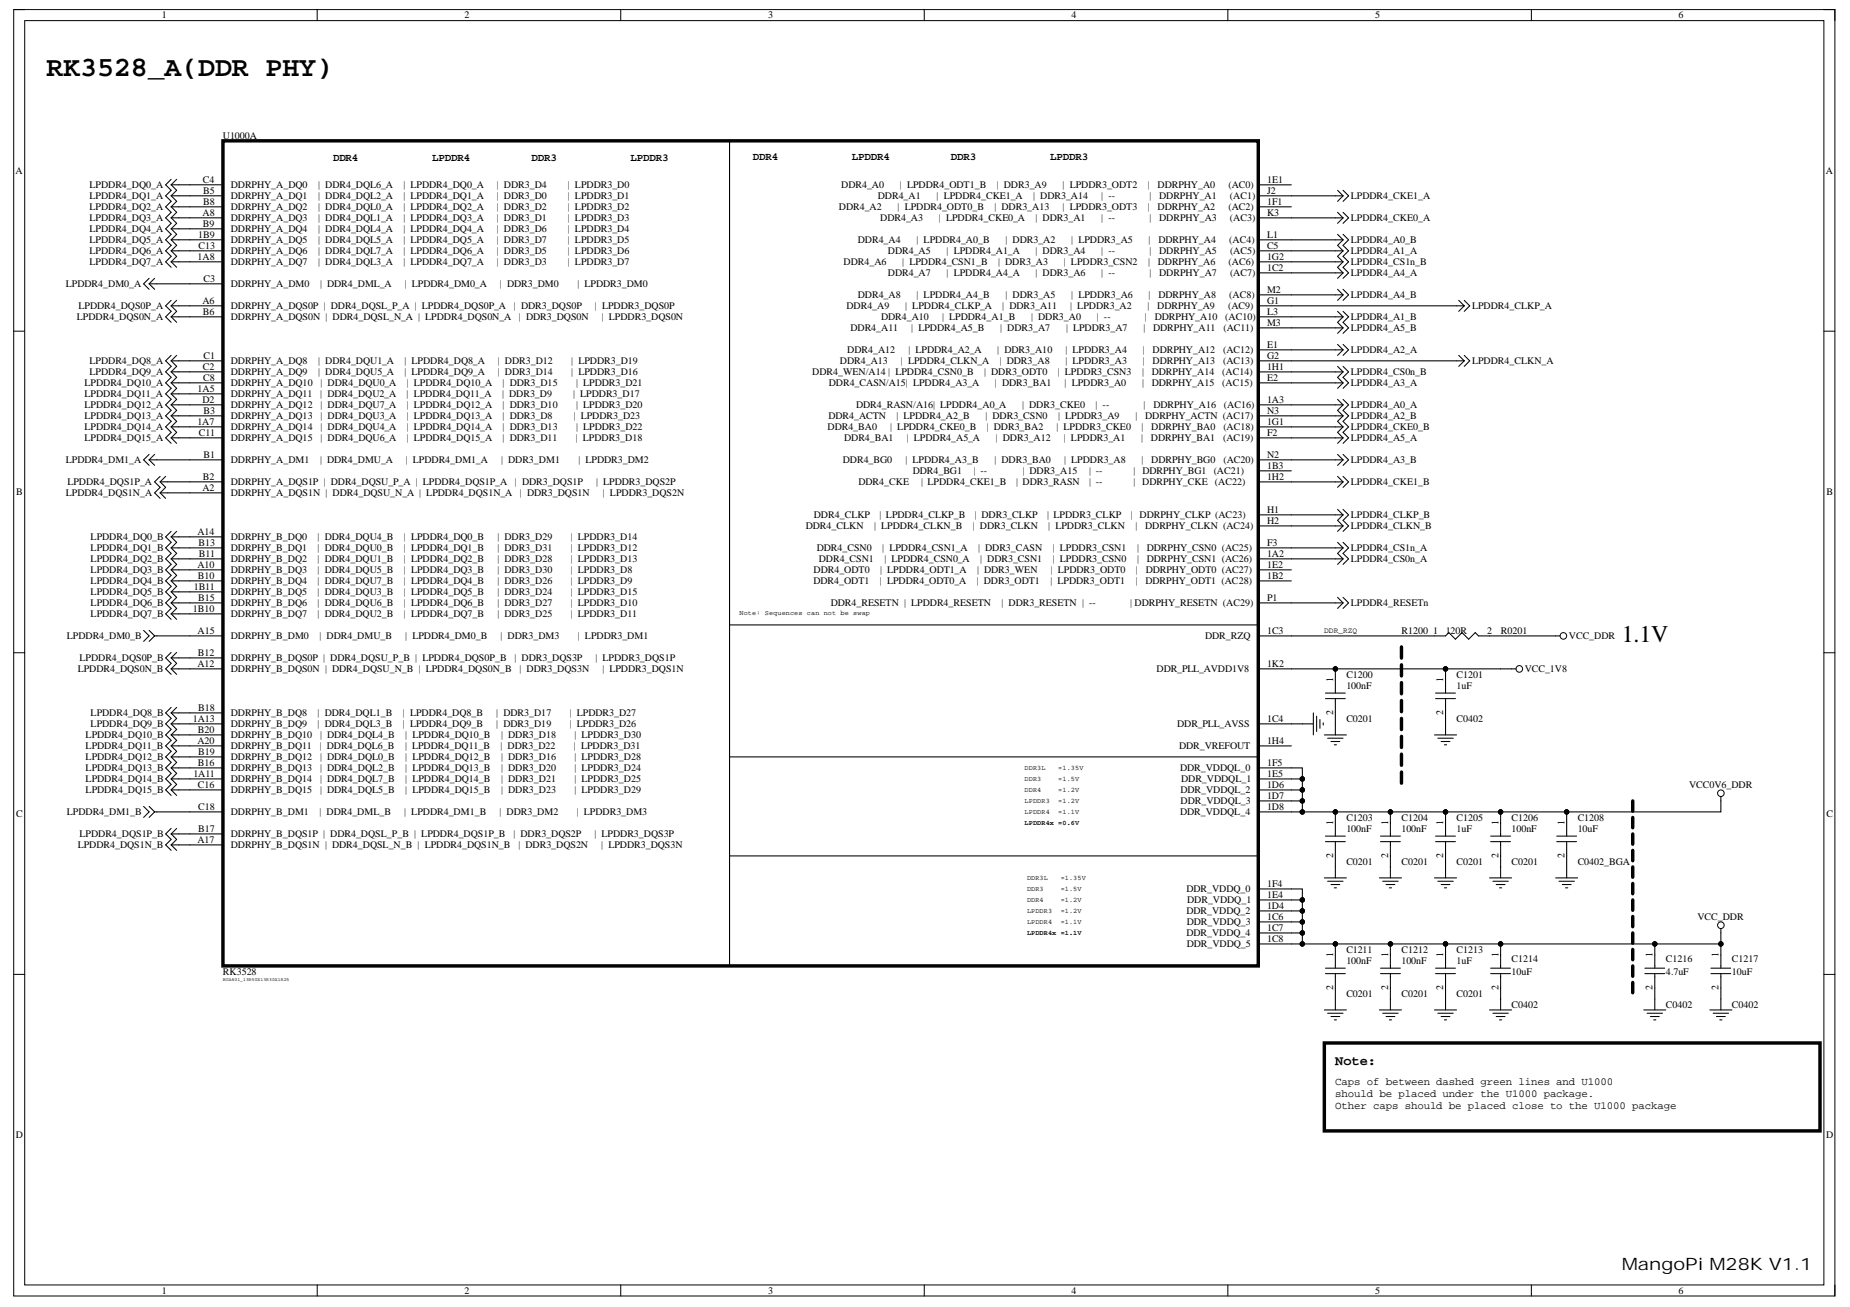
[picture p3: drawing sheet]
<svg xmlns="http://www.w3.org/2000/svg" width="297mm" height="210mm" viewBox="0 0 297 210" stroke-linecap="round" stroke-linejoin="round" font-family="sans-serif">
<defs><g id="words">
<text font-size="4.5" x="7.5" y="12.3">RK3528_A(DDR PHY)</text>
<text font-size="3.8" x="260.4" y="103">1.1V</text>
<text font-size="2.7" x="260.4" y="204">MangoPi M28K V1.1</text>
<text font-size="2.2" x="214.4" y="171.1">Note:</text>
<g font-size="1.7">
<text x="53.5" y="25.8">DDR4</text>
<text x="69.4" y="25.8">LPDDR4</text>
<text x="85.3" y="25.8">DDR3</text>
<text x="101.2" y="25.8">LPDDR3</text>
<text x="120.9" y="25.7">DDR4</text>
<text x="136.8" y="25.7">LPDDR4</text>
<text x="152.7" y="25.7">DDR3</text>
<text x="168.6" y="25.7">LPDDR3</text>
<text x="214.4" y="174.2">Caps of between dashed green lines and U1000</text>
<text x="214.4" y="176.2">should be placed under the U1000 package.</text>
<text x="214.4" y="178.1">Other caps should be placed close to the U1000 package</text>
</g>
<g font-size="1.6">
<text x="26" y="3">1</text>
<text x="74.6" y="3">2</text>
<text x="123.4" y="3">3</text>
<text x="172" y="3">4</text>
<text x="220.8" y="3">5</text>
<text x="269.5" y="3">6</text>
<text x="35.8" y="22.3">U1000A</text>
<text x="2.5" y="27.9">A</text>
<text x="32.6" y="29.3">C4</text>
<text x="203.4" y="29.3">1E1</text>
<text x="293.2" y="27.9">A</text>
<text x="14.4" y="30.2">LPDDR4_DQ0_A</text>
<text x="14.4" y="32">LPDDR4_DQ1_A</text>
<text x="14.4" y="33.8">LPDDR4_DQ2_A</text>
<text x="14.4" y="35.5">LPDDR4_DQ3_A</text>
<text x="32.5" y="34.6">A8</text>
<text x="32.6" y="31.1">B5</text>
<text x="32.6" y="32.9">B8</text>
<text x="37.1" y="30.2">DDRPHY_A_DQ0</text>
<text x="37.1" y="32">DDRPHY_A_DQ1</text>
<text x="37.1" y="33.8">DDRPHY_A_DQ2</text>
<text x="37.1" y="35.5">DDRPHY_A_DQ3</text>
<text x="51.1" y="30.2">| DDR4_DQL6_A</text>
<text x="51.1" y="32">| DDR4_DQL2_A</text>
<text x="51.1" y="33.8">| DDR4_DQL0_A</text>
<text x="51.1" y="35.5">| DDR4_DQL1_A</text>
<text x="64.8" y="30.2">| LPDDR4_DQ0_A</text>
<text x="64.8" y="32">| LPDDR4_DQ1_A</text>
<text x="64.8" y="33.8">| LPDDR4_DQ2_A</text>
<text x="64.8" y="35.5">| LPDDR4_DQ3_A</text>
<text x="79.8" y="30.2">| DDR3_D4</text>
<text x="79.8" y="32">| DDR3_D0</text>
<text x="79.8" y="33.8">| DDR3_D2</text>
<text x="79.8" y="35.5">| DDR3_D1</text>
<text x="91.2" y="30.2">| LPDDR3_D0</text>
<text x="91.2" y="32">| LPDDR3_D1</text>
<text x="91.2" y="33.8">| LPDDR3_D2</text>
<text x="91.2" y="35.5">| LPDDR3_D3</text>
<text x="134.7" y="33.8">DDR4_A2</text>
<text x="135.1" y="30.2">DDR4_A0</text>
<text x="141" y="32">DDR4_A1</text>
<text x="141.3" y="35.5">DDR4_A3</text>
<text x="144.1" y="33.8">| LPDDR4_ODT0_B</text>
<text x="144.5" y="30.2">| LPDDR4_ODT1_B</text>
<text x="150.4" y="32">| LPDDR4_CKE1_A</text>
<text x="150.8" y="35.5">| LPDDR4_CKE0_A</text>
<text x="159.7" y="33.8">| DDR3_A13</text>
<text x="160" y="30.2">| DDR3_A9</text>
<text x="165.9" y="32">| DDR3_A14</text>
<text x="166.3" y="35.5">| DDR3_A1</text>
<text x="170.6" y="33.8">| LPDDR3_ODT3</text>
<text x="170.6" y="30.2">| LPDDR3_ODT2</text>
<text x="176.8" y="32">| --</text>
<text x="176.8" y="35.5">| --</text>
<text x="184.3" y="33.8">|</text>
<text x="184.3" y="30.2">|</text>
<text x="184.6" y="32">|</text>
<text x="184.6" y="35.5">|</text>
<text x="185.9" y="33.8">DDRPHY_A2</text>
<text x="185.9" y="30.2">DDRPHY_A0</text>
<text x="186.1" y="32">DDRPHY_A1</text>
<text x="186.1" y="35.5">DDRPHY_A3</text>
<text x="197.2" y="33.8">(AC2)</text>
<text x="197.2" y="30.2">(AC0)</text>
<text x="197.5" y="32">(AC1)</text>
<text x="197.5" y="35.5">(AC3)</text>
<text x="203.4" y="31.1">J2</text>
<text x="203.4" y="32.9">1F1</text>
<text x="203.4" y="34.6">K3</text>
<text x="216.9" y="32">LPDDR4_CKE1_A</text>
<text x="216.9" y="35.5">LPDDR4_CKE0_A</text>
<text x="14.4" y="37.3">LPDDR4_DQ4_A</text>
<text x="14.4" y="39">LPDDR4_DQ5_A</text>
<text x="14.4" y="40.8">LPDDR4_DQ6_A</text>
<text x="31.7" y="41.7">1A8</text>
<text x="31.8" y="38.2">1B9</text>
<text x="31.9" y="39.9">C13</text>
<text x="32.6" y="36.4">B9</text>
<text x="37.1" y="37.3">DDRPHY_A_DQ4</text>
<text x="37.1" y="39">DDRPHY_A_DQ5</text>
<text x="37.1" y="40.8">DDRPHY_A_DQ6</text>
<text x="51.1" y="37.3">| DDR4_DQL4_A</text>
<text x="51.1" y="39">| DDR4_DQL5_A</text>
<text x="51.1" y="40.8">| DDR4_DQL7_A</text>
<text x="64.8" y="37.3">| LPDDR4_DQ4_A</text>
<text x="64.8" y="39">| LPDDR4_DQ5_A</text>
<text x="64.8" y="40.8">| LPDDR4_DQ6_A</text>
<text x="79.8" y="37.3">| DDR3_D6</text>
<text x="79.8" y="39">| DDR3_D7</text>
<text x="79.8" y="40.8">| DDR3_D5</text>
<text x="91.2" y="37.3">| LPDDR3_D4</text>
<text x="91.2" y="39">| LPDDR3_D5</text>
<text x="91.2" y="40.8">| LPDDR3_D6</text>
<text x="137.7" y="39">DDR4_A4</text>
<text x="142.6" y="40.8">DDR4_A5</text>
<text x="147.2" y="39">| LPDDR4_A0_B</text>
<text x="152" y="40.8">| LPDDR4_A1_A</text>
<text x="161.4" y="39">| DDR3_A2</text>
<text x="166.3" y="40.8">| DDR3_A4</text>
<text x="172" y="39">| LPDDR3_A5</text>
<text x="176.8" y="40.8">| --</text>
<text x="184.4" y="39">|</text>
<text x="184.6" y="40.8">|</text>
<text x="186" y="39">DDRPHY_A4</text>
<text x="186.1" y="40.8">DDRPHY_A5</text>
<text x="197.4" y="39">(AC4)</text>
<text x="197.5" y="40.8">(AC5)</text>
<text x="203.4" y="38.2">L1</text>
<text x="203.4" y="39.9">C5</text>
<text x="203.4" y="41.7">1G2</text>
<text x="216.9" y="39">LPDDR4_A0_B</text>
<text x="216.9" y="40.8">LPDDR4_A1_A</text>
<text x="10.6" y="46.1">LPDDR4_DM0_A</text>
<text x="14.4" y="42.6">LPDDR4_DQ7_A</text>
<text x="32.7" y="45.2">C3</text>
<text x="37.1" y="42.6">DDRPHY_A_DQ7</text>
<text x="37.1" y="46.1">DDRPHY_A_DM0</text>
<text x="51.1" y="42.6">| DDR4_DQL3_A</text>
<text x="51.4" y="46.1">| DDR4_DML_A</text>
<text x="64.8" y="42.6">| LPDDR4_DQ7_A</text>
<text x="65" y="46.1">| LPDDR4_DM0_A</text>
<text x="79.8" y="42.6">| DDR3_D3</text>
<text x="80.3" y="46.1">| DDR3_DM0</text>
<text x="91.2" y="42.6">| LPDDR3_D7</text>
<text x="92.7" y="46.1">| LPDDR3_DM0</text>
<text x="135.5" y="42.6">DDR4_A6</text>
<text x="137.7" y="47.9">DDR4_A8</text>
<text x="142.6" y="44.3">DDR4_A7</text>
<text x="144.9" y="42.6">| LPDDR4_CSN1_B</text>
<text x="147.2" y="47.9">| LPDDR4_A4_B</text>
<text x="152" y="44.3">| LPDDR4_A4_A</text>
<text x="160.3" y="42.6">| DDR3_A3</text>
<text x="161.4" y="47.9">| DDR3_A5</text>
<text x="166.3" y="44.3">| DDR3_A6</text>
<text x="170.8" y="42.6">| LPDDR3_CSN2</text>
<text x="172" y="47.9">| LPDDR3_A6</text>
<text x="176.8" y="44.3">| --</text>
<text x="184.3" y="42.6">|</text>
<text x="184.4" y="47.9">|</text>
<text x="184.6" y="44.3">|</text>
<text x="185.9" y="42.6">DDRPHY_A6</text>
<text x="186" y="47.9">DDRPHY_A8</text>
<text x="186.1" y="44.3">DDRPHY_A7</text>
<text x="197.3" y="42.6">(AC6)</text>
<text x="197.4" y="47.9">(AC8)</text>
<text x="197.5" y="44.3">(AC7)</text>
<text x="203.4" y="43.4">1C2</text>
<text x="203.4" y="47">M2</text>
<text x="216.9" y="42.6">LPDDR4_CS1n_B</text>
<text x="216.9" y="44.3">LPDDR4_A4_A</text>
<text x="216.9" y="47.9">LPDDR4_A4_B</text>
<text x="12.4" y="51.4">LPDDR4_DQS0N_A</text>
<text x="12.6" y="49.7">LPDDR4_DQS0P_A</text>
<text x="32.5" y="48.8">A6</text>
<text x="32.6" y="50.5">B6</text>
<text x="37.1" y="49.7">DDRPHY_A_DQS0P | DDR4_DQSL_P_A | LPDDR4_DQS0P_A</text>
<text x="37.1" y="51.4">DDRPHY_A_DQS0N | DDR4_DQSL_N_A | LPDDR4_DQS0N_A</text>
<text x="82.5" y="49.7">| DDR3_DQS0P</text>
<text x="83.3" y="51.4">| DDR3_DQS0N</text>
<text x="95.5" y="49.7">| LPDDR3_DQS0P</text>
<text x="96.6" y="51.4">| LPDDR3_DQS0N</text>
<text x="135.9" y="49.7">DDR4_A9</text>
<text x="136.6" y="53.2">DDR4_A11</text>
<text x="141.5" y="51.4">DDR4_A10</text>
<text x="145.3" y="49.7">| LPDDR4_CLKP_A</text>
<text x="146.3" y="53.2">| LPDDR4_A5_B</text>
<text x="151.3" y="51.4">| LPDDR4_A1_B</text>
<text x="160.6" y="53.2">| DDR3_A7</text>
<text x="160.9" y="49.7">| DDR3_A11</text>
<text x="165.5" y="51.4">| DDR3_A0</text>
<text x="171.2" y="53.2">| LPDDR3_A7</text>
<text x="171.8" y="49.7">| LPDDR3_A2</text>
<text x="176.1" y="51.4">| --</text>
<text x="183.6" y="53.2">|</text>
<text x="183.8" y="51.4">|</text>
<text x="184.3" y="49.7">|</text>
<text x="185.1" y="53.2">DDRPHY_A11</text>
<text x="185.4" y="51.4">DDRPHY_A10</text>
<text x="185.8" y="49.7">DDRPHY_A9</text>
<text x="196.4" y="53.2">(AC11)</text>
<text x="196.7" y="51.4">(AC10)</text>
<text x="197.2" y="49.7">(AC9)</text>
<text x="203.4" y="48.8">G1</text>
<text x="203.4" y="50.5">L3</text>
<text x="203.4" y="52.3">M3</text>
<text x="216.9" y="51.4">LPDDR4_A1_B</text>
<text x="216.9" y="53.2">LPDDR4_A5_B</text>
<text x="236.3" y="49.7">LPDDR4_CLKP_A</text>
<text x="14.4" y="58.5">LPDDR4_DQ8_A</text>
<text x="32.6" y="59.4">C2</text>
<text x="32.7" y="57.6">C1</text>
<text x="37.1" y="58.5">DDRPHY_A_DQ8</text>
<text x="51.1" y="58.5">| DDR4_DQU1_A</text>
<text x="64.9" y="58.5">| LPDDR4_DQ8_A</text>
<text x="79.9" y="58.5">| DDR3_D12</text>
<text x="91.7" y="58.5">| LPDDR3_D19</text>
<text x="134.9" y="58.5">DDR4_A13</text>
<text x="136" y="56.7">DDR4_A12</text>
<text x="144.7" y="58.5">| LPDDR4_CLKN_A</text>
<text x="145.9" y="56.7">| LPDDR4_A2_A</text>
<text x="160.1" y="56.7">| DDR3_A10</text>
<text x="160.5" y="58.5">| DDR3_A8</text>
<text x="171.1" y="58.5">| LPDDR3_A3</text>
<text x="171.1" y="56.7">| LPDDR3_A4</text>
<text x="183.5" y="58.5">|</text>
<text x="183.5" y="56.7">|</text>
<text x="185.1" y="58.5">DDRPHY_A13</text>
<text x="185.1" y="56.7">DDRPHY_A12</text>
<text x="196.4" y="58.5">(AC13)</text>
<text x="196.4" y="56.7">(AC12)</text>
<text x="203.4" y="55.8">E1</text>
<text x="203.4" y="57.6">G2</text>
<text x="203.4" y="59.4">1H1</text>
<text x="216.9" y="56.7">LPDDR4_A2_A</text>
<text x="236.3" y="58.5">LPDDR4_CLKN_A</text>
<text x="13.6" y="62">LPDDR4_DQ10_A</text>
<text x="13.6" y="63.8">LPDDR4_DQ11_A</text>
<text x="13.6" y="65.5">LPDDR4_DQ12_A</text>
<text x="14.4" y="60.3">LPDDR4_DQ9_A</text>
<text x="31.7" y="62.9">1A5</text>
<text x="32.5" y="64.7">D2</text>
<text x="32.6" y="61.1">C8</text>
<text x="37.1" y="60.3">DDRPHY_A_DQ9</text>
<text x="37.1" y="62">DDRPHY_A_DQ10</text>
<text x="37.1" y="63.8">DDRPHY_A_DQ11</text>
<text x="37.1" y="65.5">DDRPHY_A_DQ12</text>
<text x="51.1" y="60.3">| DDR4_DQU5_A</text>
<text x="51.4" y="63.8">| DDR4_DQU2_A</text>
<text x="51.5" y="62">| DDR4_DQU0_A</text>
<text x="51.5" y="65.5">| DDR4_DQU7_A</text>
<text x="64.9" y="60.3">| LPDDR4_DQ9_A</text>
<text x="65.3" y="63.8">| LPDDR4_DQ11_A</text>
<text x="65.3" y="62">| LPDDR4_DQ10_A</text>
<text x="65.3" y="65.5">| LPDDR4_DQ12_A</text>
<text x="79.9" y="60.3">| DDR3_D14</text>
<text x="80.6" y="63.8">| DDR3_D9</text>
<text x="80.7" y="62">| DDR3_D15</text>
<text x="80.7" y="65.5">| DDR3_D10</text>
<text x="91.7" y="60.3">| LPDDR3_D16</text>
<text x="92" y="63.8">| LPDDR3_D17</text>
<text x="92.5" y="62">| LPDDR3_D21</text>
<text x="92.5" y="65.5">| LPDDR3_D20</text>
<text x="130.4" y="60.3">DDR4_WEN/A14 | LPDDR4_CSN0_B</text>
<text x="133.1" y="62">DDR4_CASN/A15| LPDDR4_A3_A</text>
<text x="137.4" y="65.5">DDR4_RASN/A16| LPDDR4_A0_A</text>
<text x="158" y="60.3">| DDR3_ODT0</text>
<text x="159.7" y="62">| DDR3_BA1</text>
<text x="164.1" y="65.5">| DDR3_CKE0</text>
<text x="169.8" y="60.3">| LPDDR3_CSN3</text>
<text x="170.9" y="62">| LPDDR3_A0</text>
<text x="175.9" y="65.5">| --</text>
<text x="183.4" y="60.3">|</text>
<text x="183.4" y="62">|</text>
<text x="183.6" y="65.5">|</text>
<text x="184.9" y="60.3">DDRPHY_A14</text>
<text x="184.9" y="62">DDRPHY_A15</text>
<text x="185.2" y="65.5">DDRPHY_A16</text>
<text x="196.2" y="60.3">(AC14)</text>
<text x="196.3" y="62">(AC15)</text>
<text x="196.5" y="65.5">(AC16)</text>
<text x="203.4" y="61.1">E2</text>
<text x="203.4" y="64.7">1A3</text>
<text x="216.9" y="60.3">LPDDR4_CS0n_B</text>
<text x="216.9" y="62">LPDDR4_A3_A</text>
<text x="216.9" y="65.5">LPDDR4_A0_A</text>
<text x="13.6" y="67.3">LPDDR4_DQ13_A</text>
<text x="13.6" y="69.1">LPDDR4_DQ14_A</text>
<text x="13.6" y="70.8">LPDDR4_DQ15_A</text>
<text x="31.7" y="68.2">1A7</text>
<text x="31.9" y="70">C11</text>
<text x="32.7" y="66.4">B3</text>
<text x="37.1" y="67.3">DDRPHY_A_DQ13</text>
<text x="37.1" y="69.1">DDRPHY_A_DQ14</text>
<text x="37.1" y="70.8">DDRPHY_A_DQ15</text>
<text x="51.5" y="67.3">| DDR4_DQU3_A</text>
<text x="51.5" y="69.1">| DDR4_DQU4_A</text>
<text x="51.5" y="70.8">| DDR4_DQU6_A</text>
<text x="65.3" y="67.3">| LPDDR4_DQ13_A</text>
<text x="65.3" y="69.1">| LPDDR4_DQ14_A</text>
<text x="65.3" y="70.8">| LPDDR4_DQ15_A</text>
<text x="80.7" y="67.3">| DDR3_D8</text>
<text x="80.7" y="69.1">| DDR3_D13</text>
<text x="80.7" y="70.8">| DDR3_D11</text>
<text x="92.1" y="67.3">| LPDDR3_D23</text>
<text x="92.4" y="70.8">| LPDDR3_D18</text>
<text x="92.5" y="69.1">| LPDDR3_D22</text>
<text x="132.9" y="69.1">DDR4_BA0</text>
<text x="133" y="67.3">DDR4_ACTN</text>
<text x="135.5" y="70.8">DDR4_BA1</text>
<text x="142.9" y="69.1">| LPDDR4_CKE0_B</text>
<text x="143.9" y="67.3">| LPDDR4_A2_B</text>
<text x="145.6" y="70.8">| LPDDR4_A5_A</text>
<text x="158.2" y="67.3">| DDR3_CSN0</text>
<text x="158.4" y="69.1">| DDR3_BA2</text>
<text x="159.9" y="70.8">| DDR3_A12</text>
<text x="169.6" y="69.1">| LPDDR3_CKE0</text>
<text x="169.9" y="67.3">| LPDDR3_A9</text>
<text x="170.8" y="70.8">| LPDDR3_A1</text>
<text x="182.3" y="67.3">|</text>
<text x="183.2" y="70.8">|</text>
<text x="183.3" y="69.1">|</text>
<text x="183.9" y="67.3">DDRPHY_ACTN (AC17)</text>
<text x="184.8" y="70.8">DDRPHY_BA1</text>
<text x="184.8" y="69.1">DDRPHY_BA0</text>
<text x="196.4" y="70.8">(AC19)</text>
<text x="196.4" y="69.1">(AC18)</text>
<text x="203.4" y="66.4">N3</text>
<text x="203.4" y="68.2">1G1</text>
<text x="203.4" y="70">F2</text>
<text x="216.9" y="67.3">LPDDR4_A2_B</text>
<text x="216.9" y="69.1">LPDDR4_CKE0_B</text>
<text x="216.9" y="70.8">LPDDR4_A5_A</text>
<text x="10.6" y="74.4">LPDDR4_DM1_A</text>
<text x="10.8" y="77.9">LPDDR4_DQS1P_A</text>
<text x="32.6" y="77">B2</text>
<text x="32.7" y="73.5">B1</text>
<text x="37.1" y="74.4">DDRPHY_A_DM1</text>
<text x="37.1" y="77.9">DDRPHY_A_DQS1P | DDR4_DQSU_P_A | LPDDR4_DQS1P_A</text>
<text x="51.4" y="74.4">| DDR4_DMU_A</text>
<text x="65.2" y="74.4">| LPDDR4_DM1_A</text>
<text x="80.4" y="74.4">| DDR3_DM1</text>
<text x="82.7" y="77.9">| DDR3_DQS1P</text>
<text x="92.9" y="74.4">| LPDDR3_DM2</text>
<text x="95.7" y="77.9">| LPDDR3_DQS2P</text>
<text x="135.3" y="74.4">DDR4_BG0</text>
<text x="137.8" y="77.9">DDR4_CKE</text>
<text x="145.4" y="74.4">| LPDDR4_A3_B</text>
<text x="146.5" y="76.2">DDR4_BG1</text>
<text x="147.9" y="77.9">| LPDDR4_CKE1_B</text>
<text x="156.4" y="76.2">| --</text>
<text x="159.7" y="74.4">| DDR3_BA0</text>
<text x="163.1" y="77.9">| DDR3_RASN</text>
<text x="164.2" y="76.2">| DDR3_A15</text>
<text x="170.9" y="74.4">| LPDDR3_A8</text>
<text x="174.9" y="77.9">| --</text>
<text x="174.9" y="76.2">| --</text>
<text x="182" y="77.9">| DDRPHY_CKE</text>
<text x="182" y="76.2">| DDRPHY_BG1</text>
<text x="183.3" y="74.4">|</text>
<text x="184.8" y="74.4">DDRPHY_BG0</text>
<text x="194.9" y="76.2">(AC21)</text>
<text x="195.1" y="77.9">(AC22)</text>
<text x="196.4" y="74.4">(AC20)</text>
<text x="203.4" y="73.5">N2</text>
<text x="203.4" y="75.3">1B3</text>
<text x="203.4" y="77">1H2</text>
<text x="216.9" y="74.4">LPDDR4_A3_B</text>
<text x="216.9" y="77.9">LPDDR4_CKE1_B</text>
<text x="2.6" y="79.5">B</text>
<text x="10.6" y="79.7">LPDDR4_DQS1N_A</text>
<text x="32.5" y="78.8">A2</text>
<text x="37.1" y="79.7">DDRPHY_A_DQS1N | DDR4_DQSU_N_A | LPDDR4_DQS1N_A</text>
<text x="83.5" y="79.7">| DDR3_DQS1N</text>
<text x="96.8" y="79.7">| LPDDR3_DQS2N</text>
<text x="130.7" y="83.2">DDR4_CLKP</text>
<text x="141.2" y="83.2">| LPDDR4_CLKP_B</text>
<text x="156.5" y="83.2">| DDR3_CLKP</text>
<text x="168.1" y="83.2">| LPDDR3_CLKP</text>
<text x="181.5" y="83.2">| DDRPHY_CLKP (AC23)</text>
<text x="203.4" y="82.3">H1</text>
<text x="216.9" y="83.2">LPDDR4_CLKP_B</text>
<text x="293.2" y="79.5">B</text>
<text x="14.6" y="86.8">LPDDR4_DQ0_B</text>
<text x="14.6" y="88.5">LPDDR4_DQ1_B</text>
<text x="31.7" y="85.9">A14</text>
<text x="31.9" y="87.7">B13</text>
<text x="31.9" y="89.4">B11</text>
<text x="37.1" y="86.8">DDRPHY_B_DQ0</text>
<text x="37.1" y="88.5">DDRPHY_B_DQ1</text>
<text x="51" y="86.8">| DDR4_DQU4_B</text>
<text x="51" y="88.5">| DDR4_DQU0_B</text>
<text x="64.9" y="86.8">| LPDDR4_DQ0_B</text>
<text x="64.9" y="88.5">| LPDDR4_DQ1_B</text>
<text x="79.9" y="86.8">| DDR3_D29</text>
<text x="79.9" y="88.5">| DDR3_D31</text>
<text x="91.6" y="86.8">| LPDDR3_D14</text>
<text x="91.6" y="88.5">| LPDDR3_D12</text>
<text x="129.4" y="85">DDR4_CLKN</text>
<text x="131.1" y="88.5">DDR4_CSN0</text>
<text x="140.3" y="85">| LPDDR4_CLKN_B</text>
<text x="141.7" y="88.5">| LPDDR4_CSN1_A</text>
<text x="156.2" y="85">| DDR3_CLKN</text>
<text x="157" y="88.5">| DDR3_CASN</text>
<text x="168.3" y="85">| LPDDR3_CLKN</text>
<text x="169" y="88.5">| LPDDR3_CSN1</text>
<text x="182.3" y="85">|</text>
<text x="182.6" y="88.5">|</text>
<text x="183.9" y="85">DDRPHY_CLKN (AC24)</text>
<text x="184.1" y="88.5">DDRPHY_CSN0 (AC25)</text>
<text x="203.4" y="84.1">H2</text>
<text x="203.4" y="87.7">F3</text>
<text x="203.4" y="89.4">1A2</text>
<text x="216.9" y="85">LPDDR4_CLKN_B</text>
<text x="216.9" y="88.5">LPDDR4_CS1n_A</text>
<text x="14.6" y="90.3">LPDDR4_DQ2_B</text>
<text x="14.6" y="92">LPDDR4_DQ3_B</text>
<text x="14.6" y="93.8">LPDDR4_DQ4_B</text>
<text x="14.6" y="95.6">LPDDR4_DQ5_B</text>
<text x="31.1" y="94.7">1B11</text>
<text x="31.7" y="91.2">A10</text>
<text x="31.8" y="92.9">B10</text>
<text x="37.1" y="90.3">DDRPHY_B_DQ2</text>
<text x="37.1" y="92">DDRPHY_B_DQ3</text>
<text x="37.1" y="93.8">DDRPHY_B_DQ4</text>
<text x="37.1" y="95.6">DDRPHY_B_DQ5</text>
<text x="51" y="90.3">| DDR4_DQU1_B</text>
<text x="51" y="92">| DDR4_DQU5_B</text>
<text x="51" y="93.8">| DDR4_DQU7_B</text>
<text x="51" y="95.6">| DDR4_DQU3_B</text>
<text x="64.9" y="90.3">| LPDDR4_DQ2_B</text>
<text x="64.9" y="92">| LPDDR4_DQ3_B</text>
<text x="64.9" y="93.8">| LPDDR4_DQ4_B</text>
<text x="64.9" y="95.6">| LPDDR4_DQ5_B</text>
<text x="79.9" y="90.3">| DDR3_D28</text>
<text x="79.9" y="92">| DDR3_D30</text>
<text x="79.9" y="93.8">| DDR3_D26</text>
<text x="79.9" y="95.6">| DDR3_D24</text>
<text x="91.6" y="90.3">| LPDDR3_D13</text>
<text x="91.6" y="92">| LPDDR3_D8</text>
<text x="91.6" y="93.8">| LPDDR3_D9</text>
<text x="91.6" y="95.6">| LPDDR3_D15</text>
<text x="130.6" y="93.8">DDR4_ODT1</text>
<text x="130.6" y="92">DDR4_ODT0</text>
<text x="131.5" y="90.3">DDR4_CSN1</text>
<text x="141.3" y="93.8">| LPDDR4_ODT0_A</text>
<text x="141.3" y="92">| LPDDR4_ODT1_A</text>
<text x="142" y="90.3">| LPDDR4_CSN0_A</text>
<text x="156.8" y="93.8">| DDR3_ODT1</text>
<text x="156.9" y="92">| DDR3_WEN</text>
<text x="157.4" y="90.3">| DDR3_CSN1</text>
<text x="168.7" y="93.8">| LPDDR3_ODT1</text>
<text x="168.7" y="92">| LPDDR3_ODT0</text>
<text x="169" y="90.3">| LPDDR3_CSN0</text>
<text x="182.3" y="93.8">|</text>
<text x="182.4" y="92">|</text>
<text x="182.6" y="90.3">|</text>
<text x="183.9" y="93.8">DDRPHY_ODT1 (AC28)</text>
<text x="184" y="92">DDRPHY_ODT0 (AC27)</text>
<text x="184.1" y="90.3">DDRPHY_CSN1 (AC26)</text>
<text x="203.4" y="91.2">1E2</text>
<text x="203.4" y="92.9">1B2</text>
<text x="216.9" y="90.3">LPDDR4_CS0n_A</text>
<text x="14.6" y="97.3">LPDDR4_DQ6_B</text>
<text x="14.6" y="99.1">LPDDR4_DQ7_B</text>
<text x="31" y="98.2">1B10</text>
<text x="31.7" y="101.8">A15</text>
<text x="31.8" y="96.5">B15</text>
<text x="37.1" y="97.3">DDRPHY_B_DQ6</text>
<text x="37.1" y="99.1">DDRPHY_B_DQ7</text>
<text x="51" y="97.3">| DDR4_DQU6_B</text>
<text x="51" y="99.1">| DDR4_DQU2_B</text>
<text x="64.9" y="97.3">| LPDDR4_DQ6_B</text>
<text x="64.9" y="99.1">| LPDDR4_DQ7_B</text>
<text x="79.9" y="97.3">| DDR3_D27</text>
<text x="79.9" y="99.1">| DDR3_D25</text>
<text x="91.6" y="97.3">| LPDDR3_D10</text>
<text x="91.6" y="99.1">| LPDDR3_D11</text>
<text x="133.4" y="97.3">DDR4_RESETN | LPDDR4_RESETN</text>
<text x="160.8" y="97.3">| DDR3_RESETN | --</text>
<text x="181.5" y="97.3">| DDRPHY_RESETN (AC29)</text>
<text x="203.4" y="96.5">P1</text>
<text x="203.4" y="101.8">1C3</text>
<text x="216.9" y="97.3">LPDDR4_RESETn</text>
<text x="225" y="101.8">R1200</text>
<text x="230.1" y="101.8">1</text>
<text x="232.1" y="101.8">120R</text>
<text x="238.8" y="101.8">2</text>
<text x="241" y="101.8">R0201</text>
<text x="10.7" y="102.7">LPDDR4_DM0_B</text>
<text x="12.5" y="107.9">LPDDR4_DQS0N_B</text>
<text x="12.8" y="106.2">LPDDR4_DQS0P_B</text>
<text x="31.7" y="107.1">A12</text>
<text x="31.8" y="105.3">B12</text>
<text x="37.1" y="102.7">DDRPHY_B_DM0</text>
<text x="37.1" y="106.2">DDRPHY_B_DQS0P | DDR4_DQSU_P_B | LPDDR4_DQS0P_B</text>
<text x="37.1" y="107.9">DDRPHY_B_DQS0N | DDR4_DQSU_N_B | LPDDR4_DQS0N_B</text>
<text x="51.3" y="102.7">| DDR4_DMU_B</text>
<text x="65.1" y="102.7">| LPDDR4_DM0_B</text>
<text x="80.4" y="102.7">| DDR3_DM3</text>
<text x="82.6" y="106.2">| DDR3_DQS3P</text>
<text x="83.4" y="107.9">| DDR3_DQS3N</text>
<text x="92.8" y="102.7">| LPDDR3_DM1</text>
<text x="95.6" y="106.2">| LPDDR3_DQS1P</text>
<text x="96.7" y="107.9">| LPDDR3_DQS1N</text>
<text x="185.7" y="107.9">DDR_PLL_AVDD1V8</text>
<text x="193.5" y="102.7">DDR_RZQ</text>
<text x="203.4" y="107.1">1K2</text>
<text x="244.8" y="107.9">VCC_1V8</text>
<text x="251.9" y="102.7">VCC_DDR</text>
<text x="214.1" y="109.5" transform="rotate(-90 214.1 109.5)">1</text>
<text x="216.2" y="108.8">C1200</text>
<text x="216.2" y="110.6">100nF</text>
<text x="231.7" y="109.5" transform="rotate(-90 231.7 109.5)">1</text>
<text x="233.9" y="108.8">C1201</text>
<text x="233.9" y="110.6">1uF</text>
<text x="13.7" y="118.5">LPDDR4_DQ10_B</text>
<text x="14.6" y="115">LPDDR4_DQ8_B</text>
<text x="14.6" y="116.8">LPDDR4_DQ9_B</text>
<text x="31" y="115.9">1A13</text>
<text x="31.7" y="119.4">A20</text>
<text x="31.8" y="117.7">B20</text>
<text x="31.8" y="114.2">B18</text>
<text x="37.1" y="115">DDRPHY_B_DQ8</text>
<text x="37.1" y="116.8">DDRPHY_B_DQ9</text>
<text x="37.1" y="118.5">DDRPHY_B_DQ10</text>
<text x="51" y="115">| DDR4_DQL1_B</text>
<text x="51" y="116.8">| DDR4_DQL3_B</text>
<text x="51.4" y="118.5">| DDR4_DQL4_B</text>
<text x="64.7" y="115">| LPDDR4_DQ8_B</text>
<text x="64.7" y="116.8">| LPDDR4_DQ9_B</text>
<text x="65.1" y="118.5">| LPDDR4_DQ10_B</text>
<text x="79.7" y="115">| DDR3_D17</text>
<text x="79.7" y="116.8">| DDR3_D19</text>
<text x="80.4" y="118.5">| DDR3_D18</text>
<text x="91.5" y="115">| LPDDR3_D27</text>
<text x="91.5" y="116.8">| LPDDR3_D26</text>
<text x="92.2" y="118.5">| LPDDR3_D30</text>
<text x="189" y="116.8">DDR_PLL_AVSS</text>
<text x="203.4" y="119.4">1H4</text>
<text x="203.4" y="115.9">1C4</text>
<text x="214.1" y="114.9" transform="rotate(-90 214.1 114.9)">2</text>
<text x="216.2" y="115.9">C0201</text>
<text x="231.7" y="114.9" transform="rotate(-90 231.7 114.9)">2</text>
<text x="233.9" y="115.9">C0402</text>
<text x="13.7" y="120.3">LPDDR4_DQ11_B</text>
<text x="13.7" y="122.1">LPDDR4_DQ12_B</text>
<text x="13.7" y="123.9">LPDDR4_DQ13_B</text>
<text x="13.7" y="125.6">LPDDR4_DQ14_B</text>
<text x="31.1" y="124.7">1A11</text>
<text x="31.8" y="123">B16</text>
<text x="31.8" y="121.2">B19</text>
<text x="37.1" y="120.3">DDRPHY_B_DQ11</text>
<text x="37.1" y="122.1">DDRPHY_B_DQ12</text>
<text x="37.1" y="123.9">DDRPHY_B_DQ13</text>
<text x="37.1" y="125.6">DDRPHY_B_DQ14</text>
<text x="51.3" y="120.3">| DDR4_DQL6_B</text>
<text x="51.4" y="122.1">| DDR4_DQL0_B</text>
<text x="51.4" y="123.9">| DDR4_DQL2_B</text>
<text x="51.4" y="125.6">| DDR4_DQL7_B</text>
<text x="65" y="120.3">| LPDDR4_DQ11_B</text>
<text x="65.1" y="122.1">| LPDDR4_DQ12_B</text>
<text x="65.1" y="123.9">| LPDDR4_DQ13_B</text>
<text x="65.1" y="125.6">| LPDDR4_DQ14_B</text>
<text x="80.4" y="120.3">| DDR3_D22</text>
<text x="80.4" y="122.1">| DDR3_D16</text>
<text x="80.4" y="123.9">| DDR3_D20</text>
<text x="80.4" y="125.6">| DDR3_D21</text>
<text x="92.2" y="120.3">| LPDDR3_D31</text>
<text x="92.2" y="122.1">| LPDDR3_D28</text>
<text x="92.2" y="123.9">| LPDDR3_D24</text>
<text x="92.2" y="125.6">| LPDDR3_D25</text>
<text x="189.3" y="120.3">DDR_VREFOUT</text>
<text x="189.5" y="123.9">DDR_VDDQL_0</text>
<text x="189.6" y="125.6">DDR_VDDQL_1</text>
<text x="203.4" y="123">1F5</text>
<text x="203.4" y="124.7">1E5</text>
<text x="2.6" y="131.2">C</text>
<text x="10.7" y="130.9">LPDDR4_DM1_B</text>
<text x="13.7" y="127.4">LPDDR4_DQ15_B</text>
<text x="31.8" y="126.5">C16</text>
<text x="31.8" y="130">C18</text>
<text x="37.1" y="127.4">DDRPHY_B_DQ15</text>
<text x="37.1" y="130.9">DDRPHY_B_DM1</text>
<text x="51.3" y="130.9">| DDR4_DML_B</text>
<text x="51.4" y="127.4">| DDR4_DQL5_B</text>
<text x="64.9" y="130.9">| LPDDR4_DM1_B</text>
<text x="65.1" y="127.4">| LPDDR4_DQ15_B</text>
<text x="80.2" y="130.9">| DDR3_DM2</text>
<text x="80.4" y="127.4">| DDR3_D23</text>
<text x="92.2" y="127.4">| LPDDR3_D29</text>
<text x="92.6" y="130.9">| LPDDR3_DM3</text>
<text x="189.5" y="130.9">DDR_VDDQL_4</text>
<text x="189.5" y="127.4">DDR_VDDQL_2</text>
<text x="189.6" y="129.2">DDR_VDDQL_3</text>
<text x="203.4" y="126.5">1D6</text>
<text x="203.4" y="128.3">1D7</text>
<text x="203.4" y="130">1D8</text>
<text x="216.2" y="131.8">C1203</text>
<text x="225" y="131.8">C1204</text>
<text x="233.9" y="131.8">C1205</text>
<text x="242.7" y="131.8">C1206</text>
<text x="253.3" y="131.8">C1208</text>
<text x="271.2" y="126.5">VCC0V6_DDR</text>
<text x="293.2" y="131.2">C</text>
<text x="12.5" y="136.2">LPDDR4_DQS1N_B</text>
<text x="12.8" y="134.4">LPDDR4_DQS1P_B</text>
<text x="31.7" y="135.3">A17</text>
<text x="31.8" y="133.6">B17</text>
<text x="37.1" y="134.4">DDRPHY_B_DQS1P | DDR4_DQSL_P_B | LPDDR4_DQS1P_B</text>
<text x="37.1" y="136.2">DDRPHY_B_DQS1N | DDR4_DQSL_N_B | LPDDR4_DQS1N_B</text>
<text x="82.4" y="134.4">| DDR3_DQS2P</text>
<text x="83.2" y="136.2">| DDR3_DQS2N</text>
<text x="95.4" y="134.4">| LPDDR3_DQS3P</text>
<text x="96.5" y="136.2">| LPDDR3_DQS3N</text>
<text x="214.1" y="137.8" transform="rotate(-90 214.1 137.8)">2</text>
<text x="214.1" y="132.5" transform="rotate(-90 214.1 132.5)">1</text>
<text x="216.2" y="133.6">100nF</text>
<text x="222.9" y="137.8" transform="rotate(-90 222.9 137.8)">2</text>
<text x="222.9" y="132.5" transform="rotate(-90 222.9 132.5)">1</text>
<text x="225" y="133.6">100nF</text>
<text x="231.7" y="137.8" transform="rotate(-90 231.7 137.8)">2</text>
<text x="231.7" y="132.5" transform="rotate(-90 231.7 132.5)">1</text>
<text x="233.9" y="133.6">1uF</text>
<text x="240.6" y="137.8" transform="rotate(-90 240.6 137.8)">2</text>
<text x="240.6" y="132.5" transform="rotate(-90 240.6 132.5)">1</text>
<text x="242.7" y="133.6">100nF</text>
<text x="251.2" y="137.8" transform="rotate(-90 251.2 137.8)">2</text>
<text x="251.2" y="132.5" transform="rotate(-90 251.2 132.5)">1</text>
<text x="253.3" y="133.6">10uF</text>
<text x="190.5" y="143.3">DDR_VDDQ_0</text>
<text x="203.4" y="142.4">1F4</text>
<text x="216.2" y="138.9">C0201</text>
<text x="225" y="138.9">C0201</text>
<text x="233.9" y="138.9">C0201</text>
<text x="242.7" y="138.9">C0201</text>
<text x="253.3" y="138.9">C0402_BGA</text>
<text x="190.5" y="146.8">DDR_VDDQ_2</text>
<text x="190.5" y="148.6">DDR_VDDQ_3</text>
<text x="190.6" y="145">DDR_VDDQ_1</text>
<text x="203.4" y="144.2">1E4</text>
<text x="203.4" y="145.9">1D4</text>
<text x="203.4" y="147.7">1C6</text>
<text x="203.4" y="149.5">1C7</text>
<text x="272.6" y="147.7">VCC_DDR</text>
<text x="190.5" y="150.4">DDR_VDDQ_4</text>
<text x="190.5" y="152.1">DDR_VDDQ_5</text>
<text x="203.4" y="151.2">1C8</text>
<text x="214.1" y="153.7" transform="rotate(-90 214.1 153.7)">1</text>
<text x="216.2" y="153">C1211</text>
<text x="216.2" y="154.8">100nF</text>
<text x="222.9" y="153.7" transform="rotate(-90 222.9 153.7)">1</text>
<text x="225" y="153">C1212</text>
<text x="225" y="154.8">100nF</text>
<text x="231.7" y="153.7" transform="rotate(-90 231.7 153.7)">1</text>
<text x="233.9" y="153">C1213</text>
<text x="233.9" y="154.8">1uF</text>
<text x="240.6" y="153.7" transform="rotate(-90 240.6 153.7)">1</text>
<text x="242.7" y="154.4">C1214</text>
<text x="265.3" y="153.7" transform="rotate(-90 265.3 153.7)">1</text>
<text x="267.5" y="154.4">C1216</text>
<text x="275.9" y="153.7" transform="rotate(-90 275.9 153.7)">1</text>
<text x="278.1" y="154.4">C1217</text>
<text x="35.8" y="156.5">RK3528</text>
<text x="214.1" y="159" transform="rotate(-90 214.1 159)">2</text>
<text x="216.2" y="160.1">C0201</text>
<text x="222.9" y="159" transform="rotate(-90 222.9 159)">2</text>
<text x="225" y="160.1">C0201</text>
<text x="231.7" y="159" transform="rotate(-90 231.7 159)">2</text>
<text x="233.9" y="160.1">C0201</text>
<text x="240.6" y="159" transform="rotate(-90 240.6 159)">2</text>
<text x="242.7" y="161.8">C0402</text>
<text x="242.7" y="156.5">10uF</text>
<text x="265.3" y="159" transform="rotate(-90 265.3 159)">2</text>
<text x="267.5" y="161.8">C0402</text>
<text x="267.5" y="156.5">4.7uF</text>
<text x="275.9" y="159" transform="rotate(-90 275.9 159)">2</text>
<text x="278.1" y="161.8">C0402</text>
<text x="278.1" y="156.5">10uF</text>
<text x="2.5" y="182.8">D</text>
<text x="293.2" y="182.8">D</text>
<text x="26" y="207.8">1</text>
<text x="74.6" y="207.8">2</text>
<text x="123.4" y="207.8">3</text>
<text x="172" y="207.8">4</text>
<text x="220.8" y="207.8">5</text>
<text x="269.5" y="207.8">6</text>
</g>
<text font-size="1.3" x="212.6" y="101.7">DDR_RZQ</text>
<g font-size="1.1">
<text x="118.7" y="98.8">Note: Sequences can not be swap</text>
<text x="164.5" y="123.7">DDR3L</text>
<text x="164.5" y="125.5">DDR3</text>
<text x="169.9" y="123.7">=1.35V</text>
<text x="169.9" y="125.5">=1.5V</text>
<text x="164.5" y="129">LPDDR3</text>
<text x="164.5" y="130.8">LPDDR4</text>
<text x="164.5" y="127.3">DDR4</text>
<text x="169.9" y="129">=1.2V</text>
<text x="169.9" y="130.8">=1.1V</text>
<text x="169.9" y="127.3">=1.2V</text>
<text x="164.5" y="132.5">LPDDR4x =0.6V</text>
<text x="164.9" y="141.4">DDR3L</text>
<text x="164.9" y="143.1">DDR3</text>
<text x="170.3" y="141.4">=1.35V</text>
<text x="170.3" y="143.1">=1.5V</text>
<text x="164.9" y="144.9">DDR4</text>
<text x="164.9" y="146.7">LPDDR3</text>
<text x="164.9" y="148.4">LPDDR4</text>
<text x="170.3" y="144.9">=1.2V</text>
<text x="170.3" y="146.7">=1.2V</text>
<text x="170.3" y="148.4">=1.1V</text>
<text x="164.9" y="150.2">LPDDR4x =1.1V</text>
</g>
<text font-size=".8" x="35.8" y="157.6">BGA401_13R50X13R30X1R25</text>
</g></defs>
<g fill="none" stroke="#000" stroke-width=".16">
<path d="M2.2 1.5h1.8M2.2 1.5h292.4v206.6h-292.4zM4 3.3h288.8v203.1h-288.8zM50.9 1.5v1.8M99.7 1.5v1.8M148.4 1.5v1.8M197.1 1.5v1.8M245.9 1.5v1.8M292.8 1.5h1.8v1.8M2.2 53.2h1.8M292.8 53.2h1.8M2.2 104.8h1.8"/>
<path d="M292.8 104.8h1.8M2.2 156.5h1.8M292.8 156.5h1.8M50.9 206.4v1.7M99.7 206.4v1.7M148.4 206.4v1.7M197.1 206.4v1.7M245.9 206.4v1.7M294.6 206.4v1.7"/>
<circle cx="214.4" cy="107.4" r=".35"/>
<circle cx="232.1" cy="107.4" r=".35"/>
<circle cx="214.4" cy="130.4" r=".35"/>
<circle cx="251.5" cy="130.4" r=".35"/>
<circle cx="209.1" cy="146.3" r=".35"/>
<circle cx="209.1" cy="149.8" r=".35"/>
<circle cx="214.4" cy="151.6" r=".35"/>
<circle cx="232.1" cy="151.6" r=".35"/>
<circle cx="240.9" cy="151.6" r=".35"/>
<circle cx="276.3" cy="151.6" r=".35"/>
</g>
<g fill="#000">
<circle cx="214.4" cy="107.4" r=".35"/>
<circle cx="232.1" cy="107.4" r=".35"/>
<circle cx="214.4" cy="130.4" r=".35"/>
<circle cx="251.5" cy="130.4" r=".35"/>
<circle cx="209.1" cy="146.3" r=".35"/>
<circle cx="209.1" cy="149.8" r=".35"/>
<circle cx="214.4" cy="151.6" r=".35"/>
<circle cx="232.1" cy="151.6" r=".35"/>
<circle cx="240.9" cy="151.6" r=".35"/>
<circle cx="276.3" cy="151.6" r=".35"/>
</g>
<g fill="none" stroke="#000" stroke-width=".17">
<path d="M212.8 112.2h3.2M212.8 111.3h3.2M214.4 109.2v2.1M214.4 112.2v2.3M230.3 102.1h1.8l.5-.5 1.1 1.1 1-1.1 1.1 1.1 1.1-1.1 .5 .5h1.8M230.5 112.2h3.2M230.5 111.3h3.2M232.1 109.2v2.1M232.1 112.2v2.3M212.8 135.2h3.2M212.8 134.3h3.2M214.4 132.2v2.1"/>
<path d="M214.4 135.2v2.3M221.7 135.2h3.1M221.7 134.3h3.1M223.2 132.2v2.1M223.2 135.2v2.3M230.5 135.2h3.2M230.5 134.3h3.2M232.1 132.2v2.1M232.1 135.2v2.3M239.3 135.2h3.2M239.3 134.3h3.2M240.9 132.2v2.1"/>
<path d="M240.9 135.2v2.3M250 135.2h3.1M250 134.3h3.1M251.5 132.2v2.1M251.5 135.2v2.3M212.8 156.4h3.2M212.8 155.5h3.2M214.4 153.4v2.1M214.4 156.4v2.3M221.7 156.4h3.1M221.7 155.5h3.1M223.2 153.4v2.1"/>
<path d="M223.2 156.4v2.3M264.1 156.4h3.2M264.1 155.5h3.2M265.7 153.4v2.1M265.7 156.4v2.3"/>
</g>
<path d="M35.8 22.6h166.2v132.5h-166.2z" fill-rule="evenodd" fill="#fff"/>
<g fill="none" stroke="#000" stroke-width=".55">
<path d="M35.8 22.6h166.2v132.5h-166.2zM225 103.9v1.8M225 106.8v1.8M225 109.6v1.8M225 112.5v1.8M225 115.4v1.8M225 118.3v1.7M225 121.1v1.8M225 124v1.8M262.2 128.6v1.7M262.2 131.3v1.6M262.2 133.9v1.7"/>
<path d="M262.2 136.6v1.6M262.2 139.2v1.7M262.2 141.9v1.6M262.2 144.5v1.7M262.2 147.2v1.6M262.2 149.8v1.7M262.2 152.5v1.6M262.2 155.1v1.7M262.2 157.8v1.6M212.6 167.5h79.6v14.1h-79.6z"/>
</g>
<g fill="none" stroke="#000" stroke-width=".17">
<path d="M27.5 29.7h8.3M27.5 31.4h8.3M27.5 33.2h8.3M27.5 35h8.3M27.5 36.7h8.3M27.5 38.5h8.3M27.5 29.7l.9 .9-.9 .8M27.5 28.8l-.9 .9 .9 .9-.9 .8 .9 .9-.9 .9 .9 .9-.9 .9 .9 .9-.9 .8 .9 .9-.9 .9 .9 .9-.9 .9 .9 .9-.9 .8 .9 .9M27.5 31.4l.9 .9-.9 .9M27.5 33.2l.9 .9-.9 .9M27.5 35l.9 .9-.9 .8M27.5 36.7l.9 .9-.9 .9"/>
<path d="M27.5 38.5l.9 .9-.9 .9M28.4 28.8l-.9 .9M117.1 22.6v132.5M202 33.2h5.3M202 35h13.6M202 29.7h5.3M202 31.5h13.6M202 38.5h13.6M214.8 30.6l.8 .9M214.8 34.1l.8 .9M214.8 37.6l.8 .9M215.6 31.5l-.8 .8"/>
<path d="M215.6 30.6l.9 .9-.9 .8M215.6 35l-.8 .9M215.6 34.1l.9 .9-.9 .9M215.6 38.5l-.8 .9 .8 .9M215.6 37.6l.9 .9-.9 .9 .9 .9-.9 .9 .9 .8-.9 .9 .9 .9-.9 .9M23.9 45.6h11.9M23.9 45.6l.9 .9M23.9 44.7l-.8 .9 .8 .9M24.8 44.7l-.9 .9M27.5 40.3h8.3M27.5 42h8.3M27.5 49.1h8.3"/>
<path d="M27.5 50.9h8.3M27.5 58h8.3M27.5 59.7h8.3M27.5 40.3l.9 .9-.9 .8M27.5 42l.9 .9M27.5 49.1l.9 .9-.9 .9M27.5 48.2l-.9 .9 .9 .9-.9 .9 .9 .9M27.5 50.9l.9 .9M27.5 58l.9 .8-.9 .9M27.5 57.1l-.9 .9 .9 .8-.9 .9 .9 .9-.9 .9 .9 .9-.9 .9 .9 .8-.9 .9 .9 .9-.9 .9 .9 .9-.9 .9 .9 .8-.9 .9 .9 .9M27.5 59.7l.9 .9-.9 .9M28.4 48.2l-.9 .9"/>
<path d="M28.4 57.1l-.9 .9M202 40.3h13.6M202 42h13.6M202 49.1h33.1M202 50.9h13.6M202 58h33.1M202 59.7h13.6M202 43.8h13.6M202 47.4h13.6M202 52.7h13.6M202 56.2h13.6M214.8 46.5l.8 .9"/>
<path d="M214.8 50l.8 .9M214.8 55.3l.8 .9M214.8 58.8l.8 .9M215.6 40.3l-.8 .9 .8 .8M215.6 42l-.8 .9 .8 .9M215.6 43.8l-.8 .9M215.6 47.4l-.8 .8M215.6 46.5l.9 .9-.9 .8M215.6 50.9l-.8 .9 .8 .9M215.6 50l.9 .9-.9 .9 .9 .9-.9 .8M215.6 52.7l-.8 .8M215.6 56.2l-.8 .9"/>
<path d="M215.6 55.3l.9 .9-.9 .9M215.6 59.7l-.8 .9 .8 .9M215.6 58.8l.9 .9-.9 .9 .9 .9-.9 .9M234.2 48.2l.9 .9M234.2 57.1l.9 .9M235.1 49.1l-.9 .9M235.1 48.2l.9 .9-.9 .9M235.1 58l-.9 .8M235.1 57.1l.9 .9-.9 .8M23.9 73.9h11.9M23.9 73.9l.9 .8M23.9 73l-.8 .9 .8 .8"/>
<path d="M24.8 73l-.9 .9M25.7 77.4h10.1M25.7 79.2h10.1M25.7 77.4l.9 .9-.9 .9M25.7 76.5l-.9 .9 .9 .9-.9 .9 .9 .8M25.7 79.2l.9 .8M26.6 76.5l-.9 .9M27.5 61.5h8.3M27.5 63.3h8.3M27.5 65h8.3M27.5 66.8h8.3M27.5 68.6h8.3"/>
<path d="M27.5 70.3h8.3M27.5 61.5l.9 .9-.9 .9M27.5 63.3l.9 .8-.9 .9M27.5 65l.9 .9-.9 .9M27.5 66.8l.9 .9-.9 .9M27.5 68.6l.9 .8-.9 .9M27.5 70.3l.9 .9M202 61.5h13.6M202 65h13.6M202 66.8h13.6M202 68.6h13.6M202 70.3h13.6"/>
<path d="M202 73.9h13.6M202 77.4h13.6M202 75.6h5.3M214.8 64.1l.8 .9M214.8 73l.8 .9M214.8 76.5l.8 .9M215.6 68.6l-.8 .8 .8 .9M215.6 77.4l-.8 .9M215.6 61.5l-.8 .9M215.6 65l-.8 .9 .8 .9M215.6 64.1l.9 .9-.9 .9 .9 .9-.9 .9 .9 .9-.9 .8 .9 .9-.9 .9M215.6 66.8l-.8 .9 .8 .9"/>
<path d="M215.6 70.3l-.8 .9M215.6 73.9l-.8 .8M215.6 73l.9 .9-.9 .8M215.6 76.5l.9 .9-.9 .9M27.5 86.2h8.3M27.5 88h8.3M27.5 89.8h8.3M27.5 91.5h8.3M27.5 93.3h8.3M27.5 95.1h8.3M27.5 96.8h8.3M27.5 98.6h8.3"/>
<path d="M27.5 86.2l.9 .9-.9 .9M27.5 85.3l-.9 .9 .9 .9-.9 .9 .9 .9-.9 .9 .9 .8-.9 .9 .9 .9-.9 .9 .9 .9-.9 .9 .9 .8-.9 .9 .9 .9-.9 .9 .9 .9M27.5 88l.9 .9-.9 .9M27.5 89.8l.9 .8-.9 .9M27.5 91.5l.9 .9-.9 .9M27.5 93.3l.9 .9-.9 .9M27.5 95.1l.9 .8-.9 .9M27.5 96.8l.9 .9-.9 .9M27.5 98.6l.9 .9M28.4 85.3l-.9 .9M202 88h13.6M202 89.8h13.6"/>
<path d="M202 91.5h5.3M202 93.3h5.3M202 96.8h13.6M202 82.7h13.6M202 84.5h13.6M214.8 81.8l.8 .9M214.8 87.1l.8 .9M214.8 95.9l.8 .9M215.6 82.7l-.8 .9 .8 .9M215.6 81.8l.9 .9-.9 .9 .9 .9-.9 .8M215.6 84.5l-.8 .8M215.6 88l-.8 .9 .8 .9"/>
<path d="M215.6 87.1l.9 .9-.9 .9 .9 .9-.9 .8M215.6 89.8l-.8 .8M215.6 96.8l-.8 .9M215.6 95.9l.9 .9-.9 .9M23.1 101.2l.8 .9-.8 .9M23.9 101.2l.9 .9M24.8 102.1h11M24.8 102.1l-.9 .9M27.5 105.7h8.3M27.5 107.4h8.3M27.5 114.5h8.3M27.5 116.3h8.3"/>
<path d="M27.5 118h8.3M27.5 119.8h8.3M27.5 105.7l.9 .8-.9 .9M27.5 104.8l-.9 .9 .9 .8-.9 .9 .9 .9M27.5 107.4l.9 .9M27.5 114.5l.9 .9-.9 .9M27.5 113.6l-.9 .9 .9 .9-.9 .9 .9 .8-.9 .9 .9 .9-.9 .9 .9 .9-.9 .9 .9 .8-.9 .9 .9 .9-.9 .9 .9 .9-.9 .9 .9 .8M27.5 116.3l.9 .8-.9 .9M27.5 118l.9 .9-.9 .9M27.5 119.8l.9 .9-.9 .9M28.4 104.8l-.9 .9M28.4 113.6l-.9 .9"/>
<path d="M117.1 100.4h84.9M202 107.4h30.1v1.8M202 102.1h28.3M202 116.3h8.9M202 119.8h5.3M210.9 114.5v3.5M211.4 115v2.5M211.9 115.6v1.4M212.5 116.1v.3M212.6 118h3.6M213.2 118.6h2.4M213.7 119.1h1.4"/>
<path d="M214.2 119.6h.4M214.4 107.4v1.8M214.4 114.5v3.5M230.3 118h3.6M230.9 118.6h2.4M231.4 119.1h1.4M231.9 119.6h.4M232.1 107.4h11.3M232.1 114.5v3.5M239.2 102.1h11.3M23.1 129.5l.8 .9-.8 .9M23.9 129.5l.9 .9"/>
<path d="M24.8 130.4h11M24.8 130.4l-.9 .9M27.5 121.6h8.3M27.5 123.3h8.3M27.5 125.1h8.3M27.5 126.9h8.3M27.5 133.9h8.3M27.5 135.7h8.3M27.5 121.6l.9 .8-.9 .9M27.5 123.3l.9 .9-.9 .9M27.5 125.1l.9 .9-.9 .9M27.5 126.9l.9 .8"/>
<path d="M27.5 133.9l.9 .9-.9 .9M27.5 133l-.9 .9 .9 .9-.9 .9 .9 .9M27.5 135.7l.9 .9M28.4 133l-.9 .9M117.1 121.6h84.9M117.1 137.5h84.9M202 123.3h7.1v1.8h-7.1M209.1 125.1v1.8h-7.1M209.1 126.9v1.7h-7.1M209.1 128.6v1.8h-7.1M209.1 130.4h14.1v1.8M214.4 130.4v1.8"/>
<path d="M214.4 137.5v3.5M223.2 130.4h8.9v1.8M223.2 137.5v3.5M232.1 130.4h8.8M232.1 137.5v3.5M240.9 137.5v3.5M251.5 130.4v1.8M251.5 137.5v3.5M276.3 127.9v2.5h-35.4v1.8M202 142.8h7.1v1.7h-7.1M209.1 144.5v1.8h-7.1M209.1 146.3v1.8h-7.1"/>
<path d="M209.1 148.1v1.7h-7.1M209.1 149.8v1.8h-7.1M209.1 151.6h23v3.9M212.6 141h3.6M213.2 141.5h2.4M213.7 142.1h1.4M214.2 142.6h.4M214.4 151.6v1.8M214.4 158.7v3.5M221.5 141h3.5M222 141.5h2.5M222.5 142.1h1.5"/>
<path d="M223.1 142.6h.3M223.2 151.6v1.8M223.2 158.7v3.5M230.3 141h3.6M230.5 156.4h3.2M230.5 155.5h3.2M230.9 141.5h2.4M231.4 142.1h1.4M231.9 142.6h.4M232.1 151.6h8.8v3.9M232.1 156.4v5.8M239.2 141h3.5"/>
<path d="M239.3 156.4h3.2M239.3 155.5h3.2M239.7 141.5h2.5M240.2 142.1h1.4M240.8 142.6h.3M240.9 151.6h24.8M240.9 156.4v5.8M249.8 141h3.5M250.3 141.5h2.5M250.8 142.1h1.5M251.4 142.6h.3M265.7 158.7v3.5"/>
<path d="M274.7 156.4h3.2M274.7 155.5h3.2M276.3 149.1v2.5h-10.6v1.8M276.3 151.6v3.9M276.3 156.4v5.8M212.6 162.2h3.6M213.2 162.7h2.4M213.7 163.3h1.4M214.2 163.8h.4M221.5 162.2h3.5M222 162.7h2.5M222.5 163.3h1.5"/>
<path d="M223.1 163.8h.3M230.3 162.2h3.6M230.9 162.7h2.4M231.4 163.3h1.4M231.9 163.8h.4M239.2 162.2h3.5M239.7 162.7h2.5M240.2 163.3h1.4M240.8 163.8h.3M263.9 162.2h3.6M264.5 162.7h2.4M265 163.3h1.4"/>
<path d="M265.5 163.8h.4M274.5 162.2h3.6M275.1 162.7h2.4M275.6 163.3h1.4M276.1 163.8h.4"/>
</g>
<g fill="none" stroke="#000" stroke-width=".16">
<circle cx="243.9" cy="107.4" r=".53"/>
<circle cx="251" cy="102.1" r=".53"/>
<circle cx="209.1" cy="128.6" r=".35"/>
<circle cx="209.1" cy="125.1" r=".35"/>
<circle cx="209.1" cy="126.9" r=".35"/>
<circle cx="209.1" cy="130.4" r=".35"/>
<circle cx="223.3" cy="130.4" r=".35"/>
<circle cx="232.1" cy="130.4" r=".35"/>
<circle cx="240.9" cy="130.4" r=".35"/>
<circle cx="276.3" cy="127.4" r=".53"/>
<circle cx="209.1" cy="151.6" r=".35"/>
<circle cx="209.1" cy="144.5" r=".35"/>
<circle cx="209.1" cy="148.1" r=".35"/>
<circle cx="223.3" cy="151.6" r=".35"/>
<circle cx="265.7" cy="151.6" r=".35"/>
<circle cx="276.3" cy="148.6" r=".53"/>
</g>
<g fill="#000">
<circle cx="209.1" cy="128.6" r=".35"/>
<circle cx="209.1" cy="125.1" r=".35"/>
<circle cx="209.1" cy="126.9" r=".35"/>
<circle cx="209.1" cy="130.4" r=".35"/>
<circle cx="223.3" cy="130.4" r=".35"/>
<circle cx="232.1" cy="130.4" r=".35"/>
<circle cx="240.9" cy="130.4" r=".35"/>
<circle cx="209.1" cy="151.6" r=".35"/>
<circle cx="209.1" cy="144.5" r=".35"/>
<circle cx="209.1" cy="148.1" r=".35"/>
<circle cx="223.3" cy="151.6" r=".35"/>
<circle cx="265.7" cy="151.6" r=".35"/>
</g>
<use href="#words"/>
</svg>
